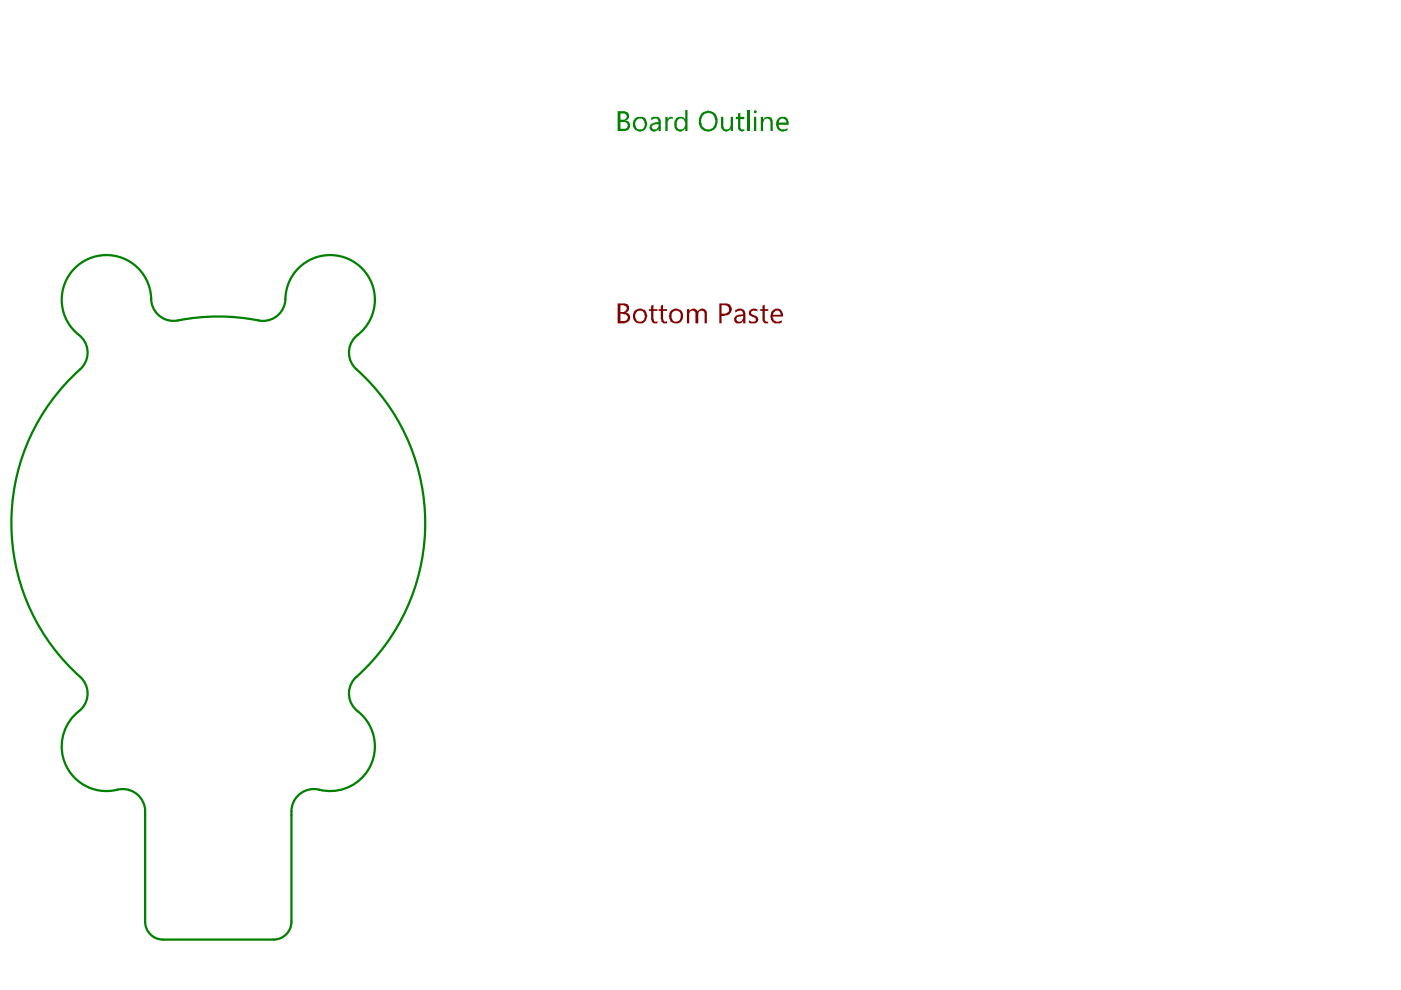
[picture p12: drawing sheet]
<svg xmlns="http://www.w3.org/2000/svg" width="297mm" height="210mm" viewBox="0 0 297 210" stroke-linecap="round" stroke-linejoin="round" font-family="sans-serif">
<path d="M30.8 172v23.4M61.8 172v23.4M34.6 199.2h23.4" fill="none" stroke="#008000" stroke-width=".48"/>
<g fill="#008000">
<path d="M141.1 24.8h.4v.6l.2-.1a.74 .74 0 0 1 .9-.5v.5a.67 .67 0 0 0-.9 .4h-.2v2.1h-.4z"/>
<path d="M152.9 24.8h.5v1.9a.79 .79 0 0 0 .8 .7 .79 .79 0 0 0 .7-.8v-1.8h.5v3h-.5v-.5l-.1 .1a1.05 1.05 0 0 1-1.2 .5 1.05 1.05 0 0 1-.7-1.1z"/>
<path d="M156.5 24.1l.5-.2v.9h.8v.5h-.8v1.8a.55 .55 0 0 0 .8 .3v.4h-.1a.75 .75 0 0 1-1-.1l-.2-.4v-2h-.5v-.5h.5z"/>
<path d="M158.4 23.3h.5v4.5h-.5z"/>
<path d="M161.3 24.8h.5v.5a1.21 1.21 0 0 1 1.9 0l.1 2.5h-.4v-1.8a.73 .73 0 0 0-.7-.9 .73 .73 0 0 0-.8 .8l-.1 .1v1.8h-.5z"/>
<path d="M131.5 24.1v1.3h.5a.68 .68 0 0 0 .9-.7 .68 .68 0 0 0-.9-.6zM131.5 25.9v1.4h.8a.69 .69 0 0 0 .7-.5 .69 .69 0 0 0-.4-.8l-.1-.1zM130.9 23.6h1.5a1 1 0 0 1 1 .8 1 1 0 0 1-.6 1.1h-.2l.2 .1a1.1 1.1 0 0 1 .8 1.3 1.1 1.1 0 0 1-1.2 .9h-1.5z"/>
<path d="M134.8 25.6v.1a1.1 1.1 0 0 0 .1 1.4 1.1 1.1 0 0 0 1.3 .2h.2a1.33 1.33 0 0 0-.5-2.2 .97 .97 0 0 0-1 .5zM134.6 25.1a1.94 1.94 0 0 1 2.4 .2v.1a1.83 1.83 0 0 1-.3 2.1 1.6 1.6 0 0 1-1.8 .1 1.6 1.6 0 0 1-.7-1.7z"/>
<path d="M138.3 26.6v.2h-.1a.67 .67 0 0 0 .6 .6 .67 .67 0 0 0 .7-.5l.1-.6h-.7zM138.1 24.9h.1a1.26 1.26 0 0 1 1.9 .7v2.2h-.5v-.5a1.01 1.01 0 0 1-1.1 .6 1.01 1.01 0 0 1-.8-1.1h.1a1.07 1.07 0 0 1 1-.8l.8-.1a.74 .74 0 0 0-.5-.8 .74 .74 0 0 0-.8 .3h-.2v.1z"/>
<path d="M143.4 25a1.49 1.49 0 0 1 1.9 .3v-2h.5v4.5h-.5v-.5h-.1a1.15 1.15 0 0 1-1.3 .6 1.15 1.15 0 0 1-.9-1.1l-.1-.5zM143.6 25.5l-.1 .6a.95 .95 0 0 0 .7 1.3 .95 .95 0 0 0 1.1-.9v-.5a.88 .88 0 0 0-.6-.8 .88 .88 0 0 0-.9 .2z"/>
<path d="M149 24.4v.1a2.18 2.18 0 0 0 0 2.4h.1a1.34 1.34 0 0 0 1.6 .5 1.34 1.34 0 0 0 .8-1.3 1.61 1.61 0 0 0-1.5-2.2l-.5 .2zM148.7 24.1a2.18 2.18 0 0 1 3 0v.1a2.5 2.5 0 0 1-.4 3.3 2.05 2.05 0 0 1-2.4-.1 2.05 2.05 0 0 1-.6-2.4z"/>
<path d="M159.9 23.5a.3 .3 0 0 1 .4-.1 .3 .3 0 0 1 0 .4v.1a.35 .35 0 0 1-.4 0 .35 .35 0 0 1 0-.4zM159.9 24.8h.4v3h-.4z"/>
<path d="M165.3 25.4l-.3 .6h1.7a.83 .83 0 0 0-.5-.8 .83 .83 0 0 0-.9 .2zM164.9 25.1a1.36 1.36 0 0 1 1.7-.2 1.36 1.36 0 0 1 .6 1.6h-2.2v.1a1.16 1.16 0 0 0 2 .6v.3a1.49 1.49 0 0 1-1.7 .2 1.49 1.49 0 0 1-.7-1.5l.1-.7z"/>
</g>
<path d="M30.8 172a4.7 4.7 0 0 0-5.9-4.6 9.5 9.5 0 0 1-11-5.4 9.5 9.5 0 0 1 3.5-11.8 4.7 4.7 0 0 0-.4-6.7 43.9 43.9 0 0 1 .6-65.8 4.7 4.7 0 0 0-.9-6.7 9.5 9.5 0 0 1 1.9-16.1 9.5 9.5 0 0 1 13.5 9 4.7 4.7 0 0 0 5.6 4 46.5 46.5 0 0 1 18 .1 4.7 4.7 0 0 0 4.8-4.6 9.5 9.5 0 0 1 14-8.2 9.5 9.5 0 0 1 .9 16.2 4.7 4.7 0 0 0 .2 6.9 43.9 43.9 0 0 1-.6 65.8 4.7 4.7 0 0 0 .8 6.7 9.5 9.5 0 0 1 2.6 11.9 9.5 9.5 0 0 1-11.3 4.6 4.7 4.7 0 0 0-5.3 4.7M30.8 195.4a3.8 3.8 0 0 0 3.8 3.8M61.8 195.4a3.8 3.8 0 0 1-3.8 3.8" fill="none" stroke="#008000" stroke-width=".48"/>
<g fill="#800000">
<path d="M138.1 64.8l.4-.2v.9h.9v.4h-.9v1.8h.2a.4 .4 0 0 0 .1 .5 .4 .4 0 0 0 .6-.1v.5a1.05 1.05 0 0 1-1.3-.9v-1.8h-.5v-.4h.5z"/>
<path d="M140.1 64.8l.5-.2v.9h.8v.4h-.8v1.8h.1a.4 .4 0 0 0 .2 .5 .4 .4 0 0 0 .5-.1v.5a1.05 1.05 0 0 1-1.3-.9v-1.8h-.5v-.4h.5z"/>
<path d="M145.6 65.5h.5v.5a.98 .98 0 0 1 .9-.6 .98 .98 0 0 1 .9 .6 1.02 1.02 0 0 1 1.3-.5 1.02 1.02 0 0 1 .7 1.1v2h-.5v-1.8a.68 .68 0 0 0-.6-.9 .68 .68 0 0 0-.7 .7v2h-.6v-1.8a.68 .68 0 0 0-.6-.9 .68 .68 0 0 0-.8 .7v2h-.5z"/>
<path d="M158.9 65.8l.7-.4 1 .1v.5l-.7-.2-.2 .1a.43 .43 0 0 0-.4 .4 .43 .43 0 0 0 .4 .5l.2 .1a.9 .9 0 0 1 .8 .5 .9 .9 0 0 1-.2 1l-1.5 .2-.2-.2v-.4l.7 .2a.51 .51 0 0 0 .7-.4 .51 .51 0 0 0-.6-.6l-.2-.1a.74 .74 0 0 1-.5-1.2z"/>
<path d="M161.7 64.8l.4-.2v.9h.8v.4h-.8v1.8a.65 .65 0 0 0 .8 .5v-.1v.5h-.1a.85 .85 0 0 1-1.1-.9v-1.8h-.5v-.4h.5z"/>
<path d="M131.5 64.7v1.5h.5a.73 .73 0 0 0 .9-.8 .73 .73 0 0 0-.9-.7zM131.5 66.5v1.6h.8a.73 .73 0 0 0 .8-.7 .73 .73 0 0 0-.8-.8zM130.9 64.3h1.4a.98 .98 0 0 1 1 .8 .98 .98 0 0 1-.7 1.2h.2a1.1 1.1 0 0 1 .8 1.1 1.1 1.1 0 0 1-1 1l-1.7 .2z"/>
<path d="M134.9 66.2a1.33 1.33 0 0 0 .5 2h.1a.76 .76 0 0 0 1-.5 .74 .74 0 0 0 .1-.9 .83 .83 0 0 0-.7-.9l-.3-.1v.1h-.3zM134.4 66a1.53 1.53 0 0 1 2-.4 1.53 1.53 0 0 1 .7 1.9 1.39 1.39 0 0 1-1 1.1 1.39 1.39 0 0 1-1.4-.4 1.69 1.69 0 0 1-.3-2.2z"/>
<path d="M142.5 66.3a1.25 1.25 0 0 0 .7 1.9 1.16 1.16 0 0 0 1-1.8l-.4-.4a.6 .6 0 0 0-.9 0zM142.2 65.9h.1a1.53 1.53 0 0 1 2.1 0 1.53 1.53 0 0 1 0 2.2 1.62 1.62 0 0 1-2.4-.1l-.2-1z"/>
<path d="M153 64.7v1.8h.6a.85 .85 0 0 0 .9-.4 .85 .85 0 0 0-.1-.9l-.2-.4zM152.5 64.3h1.3a1.27 1.27 0 0 1 1.4 1.4 1.27 1.27 0 0 1-1.5 1.2l-.7 .1v1.6h-.5z"/>
<path d="M156.2 67.2v.2a.55 .55 0 0 0 .1 .7 .55 .55 0 0 0 .8 0 1.02 1.02 0 0 0 .5-1.1zM155.9 65.7h.1a1.3 1.3 0 0 1 2.1 .8v2.1h-.5v-.5a1.19 1.19 0 0 1-1.8 .1v-.1a.96 .96 0 0 1 .8-1.3l1-.2a.83 .83 0 0 0-.8-.8v.1h-.3l-.6 .4z"/>
<path d="M164.1 66.2l-.3 .6h1.7v-.2a.83 .83 0 0 0-.5-.7 .83 .83 0 0 0-.9 .3zM163.6 66a1.55 1.55 0 0 1 1.9-.3l.5 .7v.7h-2.2a1.07 1.07 0 0 0 .7 1.1 1.07 1.07 0 0 0 1.1-.2l.2-.2v.5a1.51 1.51 0 0 1-1.7 .1 1.51 1.51 0 0 1-.7-1.4z"/>
</g>
</svg>
